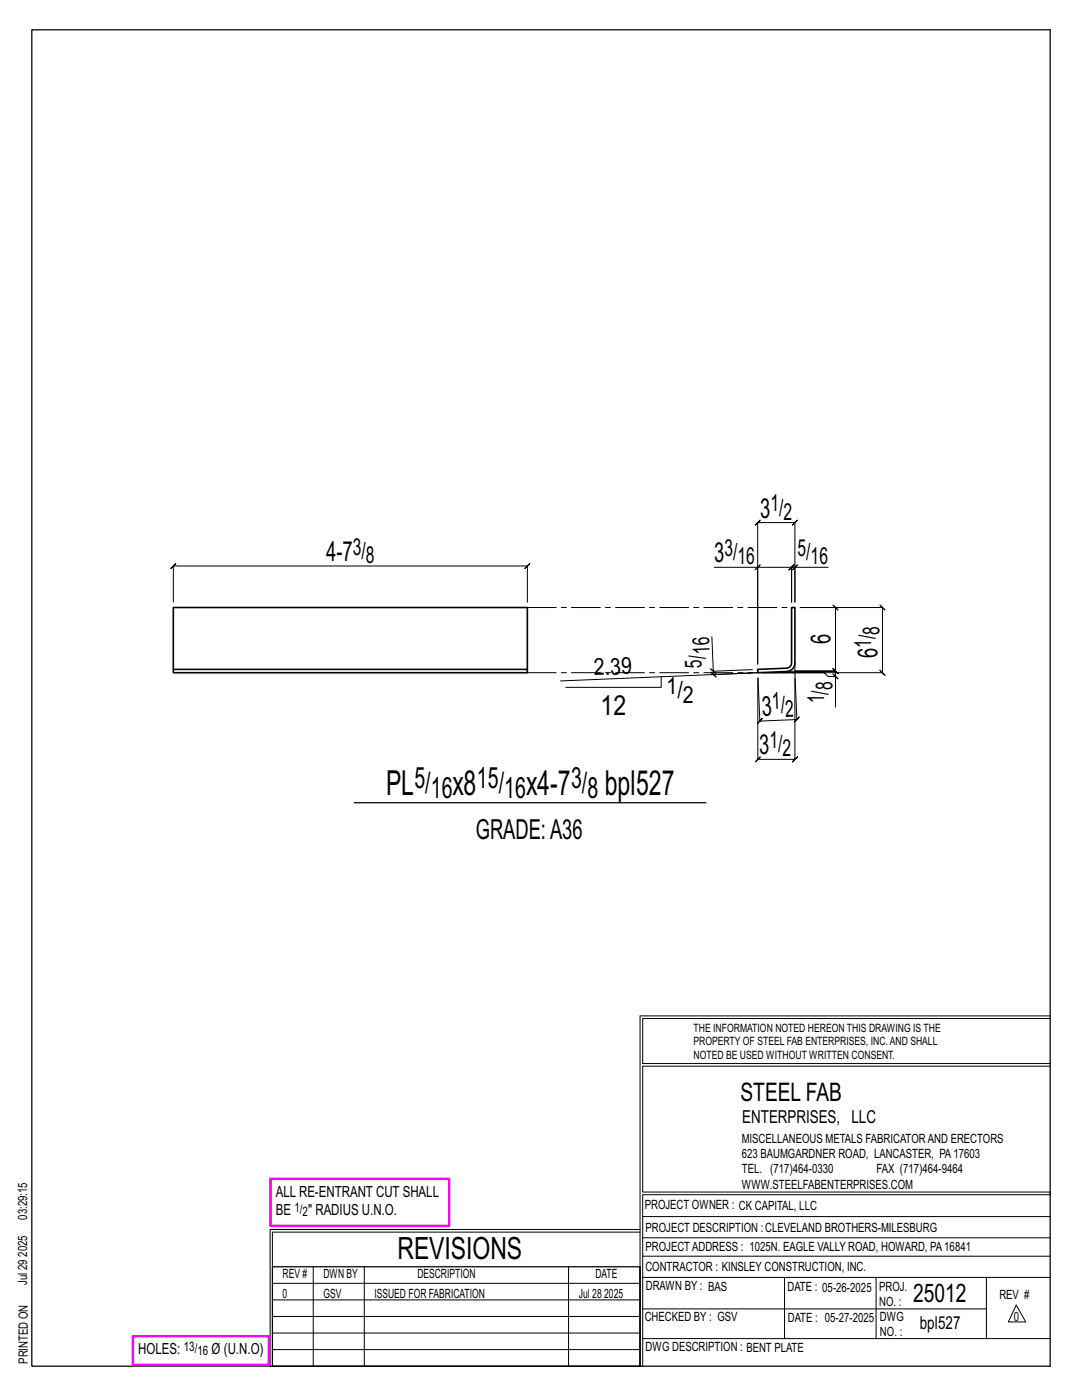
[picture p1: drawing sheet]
<svg xmlns="http://www.w3.org/2000/svg" width="216mm" height="279mm" viewBox="0 0 216 279" stroke-linecap="round" stroke-linejoin="round" font-family="sans-serif">
<defs><g id="words">
<g font-size="6.9">
<text x="77.1" y="158.8">PL</text>
<text x="90.3" y="158.8">x8</text>
<text x="105" y="158.8">x4-7</text>
<text x="120.7" y="158.8">bpl527</text>
</g>
<text font-size="6.1" x="79.3" y="251.3">REVISIONS</text>
<g font-size="5.9">
<text x="82.7" y="157.2">5/</text>
<text x="86" y="159.3">16</text>
<text x="95.2" y="157.2">15/</text>
<text x="100.6" y="159.3">16</text>
<text x="113.9" y="157.2">3/</text>
<text x="117.2" y="159.3">8</text>
</g>
<g font-size="5.5">
<text x="151.7" y="103.3">3</text>
<text x="65.1" y="112">4-7</text>
<text x="142.5" y="112.2">3</text>
<text x="165.7" y="128.6" transform="rotate(-90 165.7 128.6)">6</text>
<text x="175.1" y="131.3" transform="rotate(-90 175.1 131.3)">6</text>
<text x="119.9" y="142.8">12</text>
<text x="152.1" y="142.9" transform="rotate(-2 152.1 142.9)">3</text>
<text x="151.5" y="150.6">3</text>
<text x="94.9" y="167.5">GRADE:A36</text>
</g>
<g font-size="5.1">
<text x="147.8" y="219.8">STEEL FAB</text>
<text x="182.2" y="259.9">25012</text>
</g>
<g font-size="4.7">
<text x="153.7" y="102.1">1/</text>
<text x="156.4" y="103.7">2</text>
<text x="70.4" y="110.7">3/</text>
<text x="73" y="112.4">8</text>
<text x="144.6" y="111">3/</text>
<text x="147.2" y="112.6">16</text>
<text x="159.1" y="111">5/</text>
<text x="161.8" y="112.6">16</text>
<text x="141.6" y="130.6" transform="rotate(-92 141.6 130.6)">16</text>
<text x="173.9" y="129.3" transform="rotate(-90 173.9 129.3)">1/</text>
<text x="175.5" y="126.6" transform="rotate(-90 175.5 126.6)">8</text>
<text x="118.6" y="134.8" transform="rotate(-2 118.6 134.8)">2.39</text>
<text x="140.1" y="133.2" transform="rotate(-92 140.1 133.2)">5/</text>
<text x="166.1" y="137.7" transform="rotate(-90 166.1 137.7)">8</text>
<text x="133" y="138.6">1/</text>
<text x="136.3" y="140.2">2</text>
<text x="154.1" y="141.6" transform="rotate(-2 154.1 141.6)">1/</text>
<text x="156.7" y="143.1" transform="rotate(-2 156.7 143.1)">2</text>
<text x="164.5" y="140.4" transform="rotate(-90 164.5 140.4)">1/</text>
<text x="153.5" y="149.3">1/</text>
<text x="156.2" y="151">2</text>
</g>
<g font-size="3.6">
<text x="148.1" y="224.1">ENTERPRISES, LLC</text>
<text x="183.5" y="265.2">bpl527</text>
</g>
<g font-size="3.1">
<text x="55" y="238.9">ALL RE-ENTRANT CUT SHALL</text>
<text x="55" y="242.5">BE</text>
<text x="61.5" y="242.5">&quot; RADIUS U.N.O.</text>
<text x="27.6" y="270.2">HOLES:</text>
<text x="42.2" y="270.2">Ø (U.N.O)</text>
</g>
<g font-size="2.6">
<text x="58.8" y="241.8">1/</text>
<text x="60.4" y="242.7">2</text>
<text x="36.7" y="269.6">13/</text>
<text x="39.4" y="270.5">16</text>
</g>
<g font-size="2.5">
<text x="148" y="231.2">623 BAUMGARDNER ROAD, LANCASTER, PA17603</text>
<text x="148" y="228.1">MISCELLANEOUS METALS FABRICATORAND ERECTORS</text>
<text x="148" y="237.2">WWW.STEELFABENTERPRISES.COM</text>
<text x="148" y="234.2">TEL. (717)464-0330</text>
<text x="174.9" y="234.2">FAX (717)464-9464</text>
<text x="5.4" y="243.4" transform="rotate(-90 5.4 243.4)">03:29:15</text>
<text x="128.7" y="241.3">PROJECT OWNER : CK CAPITAL, LLC</text>
<text x="128.8" y="246">PROJECT DESCRIPTION :CLEVELAND BROTHERS-MILESBURG</text>
<text x="5.4" y="250.8" transform="rotate(-90 5.4 250.8)">2025</text>
<text x="128.8" y="249.7">PROJECTADDRESS : 1025N. EAGLE VALLY ROAD, HOWARD, PA16841</text>
<text x="5.4" y="256.5" transform="rotate(-90 5.4 256.5)">Jul 29</text>
<text x="56.4" y="255">REV #</text>
<text x="64.5" y="255">DWN BY</text>
<text x="83.3" y="255">DESCRIPTION</text>
<text x="118.8" y="255">DATE</text>
<text x="128.8" y="253.7">CONTRACTOR : KINSLEY CONSTRUCTION, INC.</text>
<text x="128.9" y="257.5">DRAWN BY : BAS</text>
<text x="157.1" y="257.6">DATE : 05-26-2025</text>
<text x="175.4" y="257.7">PROJ.</text>
<text x="56.4" y="259">0</text>
<text x="64.5" y="259">GSV</text>
<text x="74.7" y="259">ISSUED FOR FABRICATION</text>
<text x="115.5" y="259">Jul 28</text>
<text x="120.6" y="259">2025</text>
<text x="128.6" y="263.7">CHECKED BY : GSV</text>
<text x="157.2" y="263.7">DATE : 05-27-2025</text>
<text x="175.4" y="260.7">NO. :</text>
<text x="175.6" y="263.7">DWG</text>
<text x="199.4" y="259.2">REV #</text>
<text x="202.3" y="263.7">0</text>
<text x="128.8" y="269.7">DWG DESCRIPTION : BENT PLATE</text>
<text x="175.6" y="266.7">NO. :</text>
<text x="5.5" y="272.2" transform="rotate(-90 5.5 272.2)">PRINTED ON</text>
</g>
<g font-size="2.3">
<text x="138.4" y="208.6">PROPERTY OF STEEL FAB ENTERPRISES, INC.AND SHALL</text>
<text x="138.4" y="205.9">THE INFORMATION NOTED HEREON THIS DRAWING IS THE</text>
<text x="138.4" y="211.3">NOTED BE USED WITHOUT WRITTEN CONSENT.</text>
</g>
</g></defs>
<g fill="none" stroke="#000" stroke-width=".2">
<path d="M142.5 113.2h8.7v19.3v-28.2l-.5 .5 1-1-.5 .5h7.4l-.5 .5 1-1-.5 .5v15.9v-7h6.6M151.2 113.2h6.8l-.5 .5 1-1-.5 .5v7v-7l-.5 .5 1-1-.5 .5h.6M151.7 112.7l-1 1zM158.6 113.2l.5-.5-1 1zM34.6 120.2v-7.2l-.5 .5 1-1-.5 .5h70.6l-.5 .5 1-1-.5 .5v7.2M131.9 135.1v2.1h-19M141.8 133.5l1.1 .9zM142 127.1l.3 6.9 7.8-.4M142.3 134l.1 .6-.6-.5 1.1 1-.5-.5 7.8-.3M151.2 135.3v16.2l-.5 .5 1-1-.5 .5h7.4l-.5 .5 1-1-.5 .5v-16.2M151.2 134.3l-39.4 1.6M158.6 134.3l.4 9.3 .5-.5-1 1 .5-.5-7.4 .3 .5-.5-1 1 .5-.5-.3-8.6"/>
<path d="M166.2 134.5l1 1zM166.7 135v-1.1l.5 .5-1-1 .5 .5h-8.1h8.1l.5 .5-1-1 .5 .5v-12.7l.5 .5-1-1 .5 .5h-7h16.4l-.5-.5 1 1-.5-.5v13.1l-.5-.5 1 1-.5-.5h-23.8h12.2l.7 .7h1.5v6.1M127.7 202.7v70M127.7 202.7h81.8M209.5 203.3h-81.3v9h81.3M209.5 212.8h-81.3v25.1h81.3v.5h-81.3v34.3M54.4 259.4h73.3M54.4 256.1h73.3M62.5 252.8v19.9M72.7 252.8v19.9M113.4 252.8v19.9M127.7 245.4h-73.8v27.3"/>
<path d="M127.7 245.9h-73.3v6.9M128.2 242.8h81.3M128.2 254.9h81.3M128.2 250.7h81.3M128.2 247h81.3M156.5 254.9v12.2M174.8 254.9v12.2M196.8 254.9v12.2M54.4 269.3h73.3M54.4 266h73.3M54.4 262.7h73.3M128.2 261.2h68.6"/>
<path d="M128.2 267.1h81.3M202.8 260.4l1.9 3.4h-3.5z"/>
</g>
<path d="M6.3 6h203.2v266.7h-203.2zM70.7 160.2h70.2M54.4 252.8h73.3v19.9h-73.3z" fill="none" stroke="#000" stroke-width=".25"/>
<path d="M54 235.3h35.6v9.3h-35.6zM26.5 266.7h27.1v5.7h-27.1z" fill="none" stroke="#f0f" stroke-width=".5"/>
<path d="M34.6 133.6h70.6v.7h-70.6zM34.6 133.6v-12.4h70.6v12.4M158 121.2h.6v11.1a1.72 1.72 0 0 1-1.6 1.7l-5.8 .3v-.7l5.7-.2 .5-.2 .4-.4 .2-.5z" fill="none" stroke="#000" stroke-width=".32"/>
<path d="M105.2 134.3h53.4v-2M105.2 121.2h52.8M157 134l1.6-.1" fill="none" stroke="#000" stroke-width=".2" stroke-dasharray="5.8 1 1 1"/>
<use href="#words"/>
</svg>
